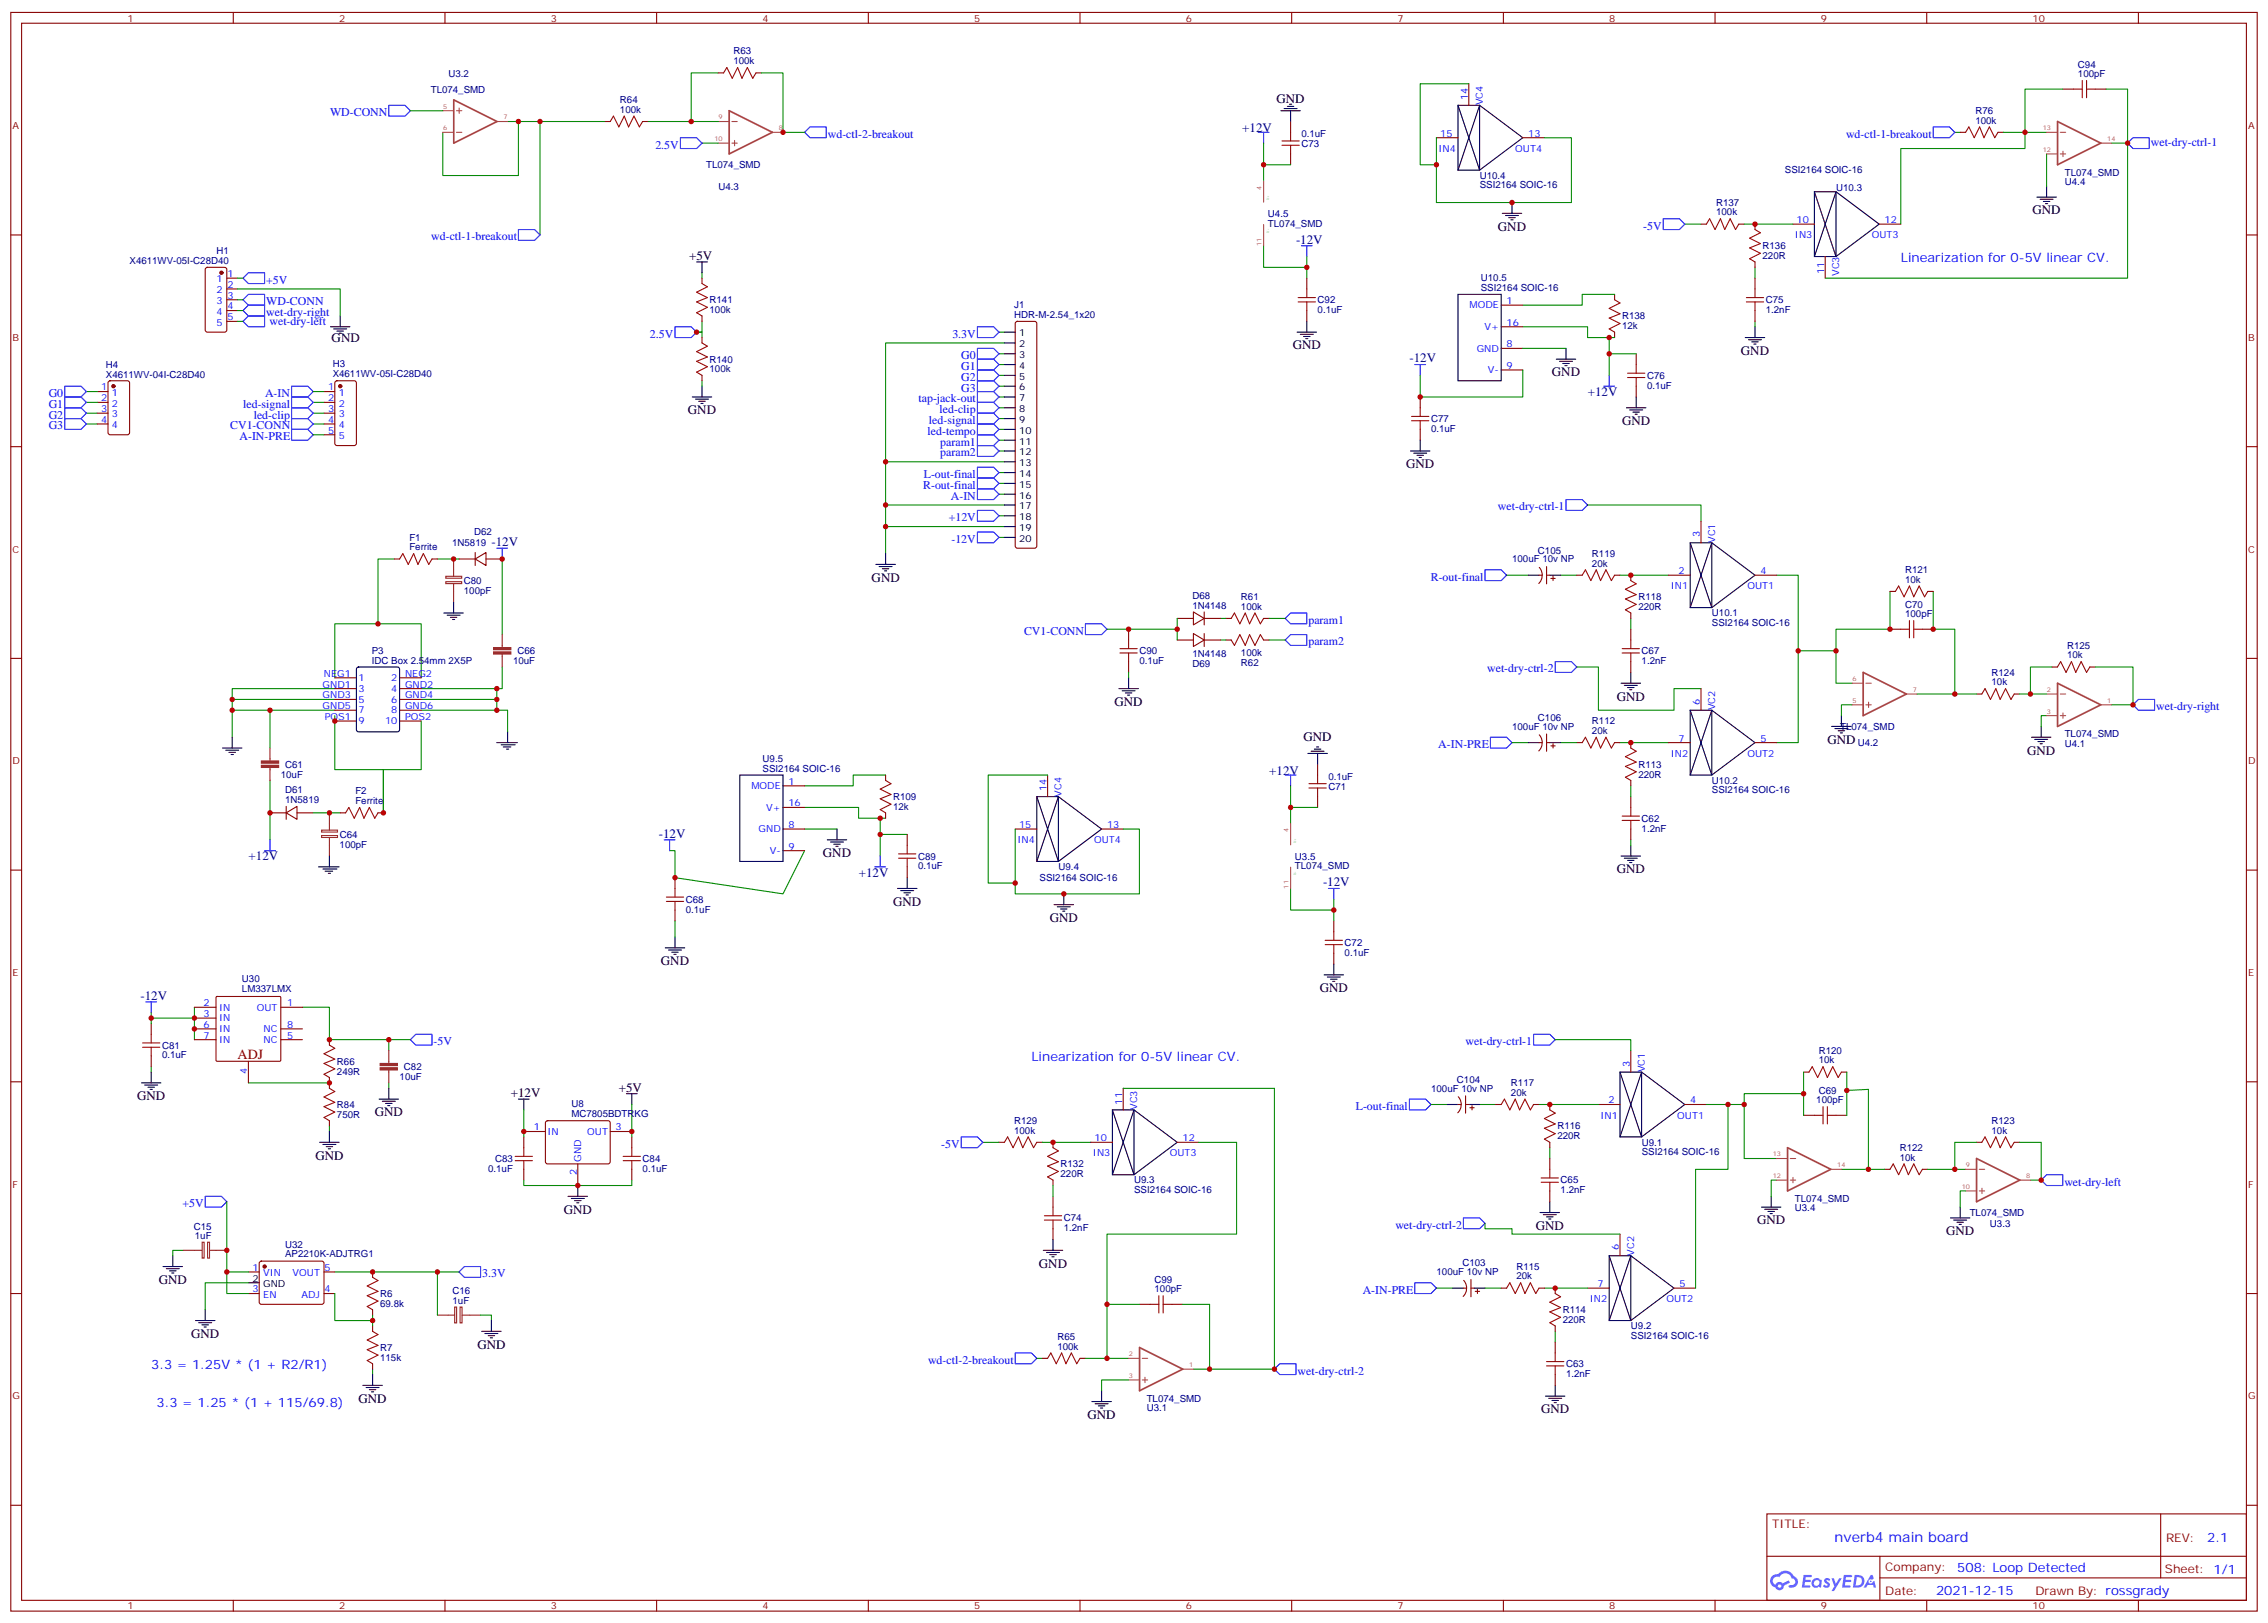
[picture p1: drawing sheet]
<svg xmlns="http://www.w3.org/2000/svg" width="741mm" height="530mm" viewBox="0 0 741 530" stroke-linecap="round" stroke-linejoin="round" font-family="sans-serif">
<defs><g id="words">
<text font-size="4.6" fill="#800" x="77.6" y="345.9">ADJ</text>
<text font-size="4.6" fill="#00f" x="599.2" y="503.4">nverb4 main board</text>
<g font-size="4.2">
<text x="417" y="33.7">GND</text>
<text x="663.9" y="70">GND</text>
<text x="489.3" y="75.3">GND</text>
<text x="225.1" y="84.8">+5V</text>
<text x="108.3" y="111.6">GND</text>
<text x="422.3" y="114.1">GND</text>
<text x="568.7" y="115.9">GND</text>
<text x="506.9" y="122.9">GND</text>
<text x="224.7" y="135.3">GND</text>
<text x="529.9" y="138.8">GND</text>
<text x="459.3" y="152.9">GND</text>
<text x="284.7" y="190">GND</text>
<text x="364.1" y="230.5">GND</text>
<text x="528.1" y="228.8">GND</text>
<text x="425.8" y="242.1">GND</text>
<text x="596.9" y="242.9">GND</text>
<text x="662.2" y="246.4">GND</text>
<text x="268.8" y="279.9">GND</text>
<text x="528.1" y="285.2">GND</text>
<text x="291.7" y="295.8">GND</text>
<text x="342.9" y="301.1">GND</text>
<text x="215.9" y="315.2">GND</text>
<text x="431.1" y="324">GND</text>
<text x="44.8" y="359.3">GND</text>
<text x="166.9" y="358.2">+12V</text>
<text x="202.1" y="356.5">+5V</text>
<text x="122.4" y="364.6">GND</text>
<text x="103" y="378.7">GND</text>
<text x="184.1" y="396.3">GND</text>
<text x="501.6" y="401.6">GND</text>
<text x="574" y="399.9">GND</text>
<text x="635.7" y="403.4">GND</text>
<text x="339.4" y="414">GND</text>
<text x="51.9" y="419.3">GND</text>
<text x="62.4" y="436.9">GND</text>
<text x="155.9" y="440.4">GND</text>
<text x="117.1" y="458.1">GND</text>
<text x="503.4" y="461.6">GND</text>
<text x="355.2" y="463.4">GND</text>
</g>
<g font-size="4.2" fill="#000080">
<text x="405.8" y="43.2">+12V</text>
<text x="423.3" y="79.6">-12V</text>
<text x="460.4" y="118.4">-12V</text>
<text x="518.7" y="129.3">+12V</text>
<text x="160.5" y="178.3">-12V</text>
<text x="414.6" y="253.1">+12V</text>
<text x="215.2" y="273.6">-12V</text>
<text x="81.2" y="281">+12V</text>
<text x="280.5" y="286.3">+12V</text>
<text x="432.2" y="289.5">-12V</text>
<text x="45.9" y="326.5">-12V</text>
</g>
<g font-size="4.2" fill="#00f">
<text x="620.9" y="85.5">Linearization for 0-5V linear CV.</text>
<text x="336.9" y="346.6">Linearization for 0-5V linear CV.</text>
<text x="49.4" y="447.1">3.3 = 1.25V * (1 + R2/R1)</text>
<text x="51.2" y="459.5">3.3 = 1.25 * (1 + 115/69.8)</text>
<text x="720.9" y="503.7">2.1</text>
<text x="639.3" y="513.2">508: Loop Detected</text>
<text x="632.4" y="521">2021-12-15</text>
</g>
<g font-size="3.9" fill="#00f">
<text x="107.8" y="37.9">WD-CONN</text>
<text x="270.4" y="45">wd-ctl-2-breakout</text>
<text x="603" y="45">wd-ctl-1-breakout</text>
<text x="702.6" y="47.8">wet-dry-ctrl-1</text>
<text x="214.1" y="48.5">2.5V</text>
<text x="536.7" y="75">-5V</text>
<text x="140.9" y="78.5">wd-ctl-1-breakout</text>
<text x="87" y="92.6">+5V</text>
<text x="87" y="99.7">WD-CONN</text>
<text x="87" y="103.2">wet-dry-right</text>
<text x="88" y="106.2">wet-dry-left</text>
<text x="212.3" y="110.2">2.5V</text>
<text x="311.1" y="110.2">3.3V</text>
<text x="314" y="117.3">G0</text>
<text x="314" y="120.8">G1</text>
<text x="314" y="124.4">G2</text>
<text x="15.9" y="129.6">G0</text>
<text x="86.6" y="129.6">A-IN</text>
<text x="300" y="131.4">tap-jack-out</text>
<text x="314" y="127.9">G3</text>
<text x="15.9" y="133.2">G1</text>
<text x="15.9" y="136.7">G2</text>
<text x="79.4" y="133.2">led-signal</text>
<text x="82.9" y="136.7">led-clip</text>
<text x="306.9" y="134.9">led-clip</text>
<text x="15.9" y="140.2">G3</text>
<text x="75.2" y="140.2">CV1-CONN</text>
<text x="78.2" y="143.8">A-IN-PRE</text>
<text x="303" y="142">led-tempo</text>
<text x="303.4" y="138.5">led-signal</text>
<text x="307.1" y="149">param2</text>
<text x="307.1" y="145.5">param1</text>
<text x="301.5" y="159.6">R-out-final</text>
<text x="301.7" y="156.1">L-out-final</text>
<text x="310.6" y="163.2">A-IN</text>
<text x="489.3" y="166.7">wet-dry-ctrl-1</text>
<text x="309.9" y="170.2">+12V</text>
<text x="310.8" y="177.3">-12V</text>
<text x="467.3" y="189.6">R-out-final</text>
<text x="427.4" y="203.7">param1</text>
<text x="334.5" y="207.3">CV1-CONN</text>
<text x="427.4" y="210.8">param2</text>
<text x="485.8" y="219.6">wet-dry-ctrl-2</text>
<text x="704.3" y="232">wet-dry-right</text>
<text x="469.8" y="244.3">A-IN-PRE</text>
<text x="141.6" y="341.3">-5V</text>
<text x="478.7" y="341.3">wet-dry-ctrl-1</text>
<text x="442.8" y="362.5">L-out-final</text>
<text x="307.4" y="374.8">-5V</text>
<text x="674.3" y="387.2">wet-dry-left</text>
<text x="59.6" y="394.2">+5V</text>
<text x="455.8" y="401.3">wet-dry-ctrl-2</text>
<text x="157.5" y="417.2">3.3V</text>
<text x="445.1" y="422.5">A-IN-PRE</text>
<text x="303.1" y="445.4">wd-ctl-2-breakout</text>
<text x="423.9" y="448.9">wet-dry-ctrl-2</text>
</g>
<g font-size="3.9" fill="#800">
<text x="578.9" y="499">TITLE:</text>
<text x="707.5" y="503.7">REV:</text>
<text x="615.8" y="513.2">Company:</text>
<text x="707.2" y="513.8">Sheet: 1/1</text>
<text x="615.8" y="520.9">Date:</text>
<text x="664.9" y="521">Drawn By: rossgrady</text>
</g>
<g font-size="3.2" fill="#800">
<text x="41.6" y="7.1">1</text>
<text x="110.8" y="7.1">2</text>
<text x="179.9" y="7.1">3</text>
<text x="249.1" y="7.1">4</text>
<text x="318.2" y="7.1">5</text>
<text x="387.3" y="7.1">6</text>
<text x="456.5" y="7.1">7</text>
<text x="525.6" y="7.1">8</text>
<text x="594.8" y="7.1">9</text>
<text x="663.9" y="7.1">10</text>
<text x="4.1" y="42.2">A</text>
<text x="734.3" y="42.2">A</text>
<text x="4.1" y="111.3">B</text>
<text x="734.3" y="111.3">B</text>
<text x="4.1" y="180.4">C</text>
<text x="734.3" y="180.4">C</text>
<text x="4.1" y="249.6">D</text>
<text x="734.3" y="249.6">D</text>
<text x="4.1" y="318.7">E</text>
<text x="734.3" y="318.7">E</text>
<text x="4.1" y="387.9">F</text>
<text x="734.3" y="387.9">F</text>
<text x="4.1" y="457">G</text>
<text x="734.3" y="457">G</text>
<text x="41.6" y="525.6">1</text>
<text x="110.8" y="525.6">2</text>
<text x="179.9" y="525.6">3</text>
<text x="249.1" y="525.6">4</text>
<text x="318.2" y="525.6">5</text>
<text x="387.3" y="525.6">6</text>
<text x="456.5" y="525.6">7</text>
<text x="525.6" y="525.6">8</text>
<text x="594.8" y="525.6">9</text>
<text x="663.9" y="525.6">10</text>
</g>
<g font-size="3.2" fill="#000080">
<text x="239.6" y="17.7">R63</text>
<text x="239.5" y="21">100k</text>
<text x="678.8" y="22">C94</text>
<text x="146.5" y="25.2">U3.2</text>
<text x="678.8" y="25.2">100pF</text>
<text x="140.7" y="30.5">TL074_SMD</text>
<text x="202.5" y="33.6">R64</text>
<text x="202.5" y="36.9">100k</text>
<text x="645.2" y="40.4">100k</text>
<text x="645.2" y="37.1">R76</text>
<text x="425.1" y="44.9">0.1uF</text>
<text x="425.1" y="48.1">C73</text>
<text x="230.7" y="54.9">TL074_SMD</text>
<text x="483.4" y="58.4">U10.4</text>
<text x="583" y="56.6">SSI2164 SOIC-16</text>
<text x="674.5" y="57.3">TL074_SMD</text>
<text x="234.7" y="61.9">U4.3</text>
<text x="483.4" y="61.6">SSI2164 SOIC-16</text>
<text x="599.8" y="62.3">U10.3</text>
<text x="674.5" y="60.5">U4.4</text>
<text x="414.2" y="70.9">U4.5</text>
<text x="560.6" y="70.4">100k</text>
<text x="560.6" y="67.1">R137</text>
<text x="414.2" y="74">TL074_SMD</text>
<text x="70.7" y="82.9">H1</text>
<text x="575.7" y="81.3">R136</text>
<text x="42.3" y="86.1">X4611WV-05I-C28D40</text>
<text x="575.7" y="84.6">220R</text>
<text x="483.7" y="95.1">SSI2164 SOIC-16</text>
<text x="483.7" y="91.9">U10.5</text>
<text x="231.8" y="99.1">R141</text>
<text x="331.3" y="100.7">J1</text>
<text x="430.4" y="99">C92</text>
<text x="576.8" y="99">C75</text>
<text x="231.8" y="102.2">100k</text>
<text x="331.3" y="103.9">HDR-M-2.54_1x20</text>
<text x="430.4" y="102.2">0.1uF</text>
<text x="529.9" y="107.5">12k</text>
<text x="529.9" y="104.3">R138</text>
<text x="576.8" y="102.2">1.2nF</text>
<text x="108.7" y="120">H3</text>
<text x="231.8" y="118.5">R140</text>
<text x="34.6" y="123.3">X4611WV-04I-C28D40</text>
<text x="34.6" y="120.2">H4</text>
<text x="108.7" y="123.2">X4611WV-05I-C28D40</text>
<text x="231.8" y="121.6">100k</text>
<text x="538" y="123.7">C76</text>
<text x="538" y="126.9">0.1uF</text>
<text x="467.4" y="137.8">C77</text>
<text x="467.4" y="141">0.1uF</text>
<text x="133.7" y="179.7">Ferrite</text>
<text x="133.7" y="176.5">F1</text>
<text x="147.7" y="178.4">1N5819</text>
<text x="154.9" y="174.8">D62</text>
<text x="493.9" y="183.7">100uF 10v NP</text>
<text x="502.4" y="180.8">C105</text>
<text x="520" y="185">20k</text>
<text x="520" y="181.8">R119</text>
<text x="151.5" y="190.7">C80</text>
<text x="622.3" y="190.3">10k</text>
<text x="622.3" y="187.1">R121</text>
<text x="151.5" y="193.9">100pF</text>
<text x="389.5" y="195.7">D68</text>
<text x="405.4" y="195.9">R61</text>
<text x="535.2" y="196">R118</text>
<text x="389.5" y="198.8">1N4148</text>
<text x="405.4" y="199.1">100k</text>
<text x="535.2" y="199.2">220R</text>
<text x="559.2" y="201.3">U10.1</text>
<text x="622.3" y="201.6">100pF</text>
<text x="622.3" y="198.4">C70</text>
<text x="559.2" y="204.4">SSI2164 SOIC-16</text>
<text x="121.5" y="213.6">P3</text>
<text x="169" y="213.6">C66</text>
<text x="372.2" y="213.7">C90</text>
<text x="389.5" y="214.7">1N4148</text>
<text x="405.4" y="214.3">100k</text>
<text x="536.2" y="213.6">C67</text>
<text x="675.2" y="215">10k</text>
<text x="675.2" y="211.8">R125</text>
<text x="121.5" y="216.8">IDC Box 2.54mm 2X5P</text>
<text x="167.6" y="216.9">10uF</text>
<text x="372.2" y="216.9">0.1uF</text>
<text x="389.5" y="217.8">D69</text>
<text x="405.4" y="217.6">R62</text>
<text x="536.2" y="216.9">1.2nF</text>
<text x="650.5" y="220.7">R124</text>
<text x="650.5" y="223.8">10k</text>
<text x="493.9" y="238.4">100uF 10v NP</text>
<text x="502.4" y="235.5">C106</text>
<text x="520" y="239.7">20k</text>
<text x="520" y="236.5">R112</text>
<text x="601.1" y="238.3">TL074_SMD</text>
<text x="606.8" y="243.6">U4.2</text>
<text x="674.4" y="240.8">TL074_SMD</text>
<text x="674.4" y="243.9">U4.1</text>
<text x="93.2" y="250.7">C61</text>
<text x="249.1" y="248.9">U9.5</text>
<text x="535.2" y="250.7">R113</text>
<text x="91.7" y="253.9">10uF</text>
<text x="249.1" y="252.1">SSI2164 SOIC-16</text>
<text x="433.9" y="254.8">0.1uF</text>
<text x="433.9" y="258">C71</text>
<text x="535.2" y="253.9">220R</text>
<text x="559.2" y="255.9">U10.2</text>
<text x="93.1" y="262.3">1N5819</text>
<text x="93.1" y="259.1">D61</text>
<text x="116.1" y="262.6">Ferrite</text>
<text x="116.1" y="259.4">F2</text>
<text x="291.8" y="261.2">R109</text>
<text x="559.2" y="259.1">SSI2164 SOIC-16</text>
<text x="291.7" y="264.5">12k</text>
<text x="536.2" y="268.3">C62</text>
<text x="111" y="273.6">C64</text>
<text x="536.2" y="271.6">1.2nF</text>
<text x="110.9" y="276.8">100pF</text>
<text x="299.9" y="280.7">C89</text>
<text x="423" y="280.8">U3.5</text>
<text x="299.9" y="283.9">0.1uF</text>
<text x="339.6" y="287.7">SSI2164 SOIC-16</text>
<text x="345.8" y="284.2">U9.4</text>
<text x="423" y="283.9">TL074_SMD</text>
<text x="224" y="298">0.1uF</text>
<text x="224" y="294.8">C68</text>
<text x="439.2" y="308.9">C72</text>
<text x="439.2" y="312.1">0.1uF</text>
<text x="79" y="320.7">U30</text>
<text x="79" y="324">LM337LMX</text>
<text x="52.9" y="345.7">0.1uF</text>
<text x="52.9" y="342.5">C81</text>
<text x="110.1" y="347.7">R66</text>
<text x="594.1" y="347.3">10k</text>
<text x="594.1" y="344.1">R120</text>
<text x="110.1" y="350.9">249R</text>
<text x="130.5" y="352.7">10uF</text>
<text x="132" y="349.5">C82</text>
<text x="475.9" y="353.6">C104</text>
<text x="467.5" y="356.6">100uF 10v NP</text>
<text x="493.5" y="357.9">20k</text>
<text x="493.6" y="354.6">R117</text>
<text x="594.1" y="357.2">C69</text>
<text x="110.1" y="365">750R</text>
<text x="110.1" y="361.8">R84</text>
<text x="186.6" y="364.8">MC7805BDTRKG</text>
<text x="186.6" y="361.7">U8</text>
<text x="593.3" y="360.1">100pF</text>
<text x="331.3" y="370.2">100k</text>
<text x="331.3" y="367">R129</text>
<text x="508.7" y="368.8">R116</text>
<text x="650.5" y="370.2">10k</text>
<text x="650.5" y="367.1">R123</text>
<text x="508.7" y="372.1">220R</text>
<text x="536.3" y="377.3">SSI2164 SOIC-16</text>
<text x="536.3" y="374.1">U9.1</text>
<text x="620.6" y="375.9">R122</text>
<text x="159.5" y="382.7">0.1uF</text>
<text x="161.7" y="379.5">C83</text>
<text x="209.9" y="382.7">0.1uF</text>
<text x="209.9" y="379.5">C84</text>
<text x="346.4" y="381.2">R132</text>
<text x="620.5" y="379.1">10k</text>
<text x="346.4" y="384.5">220R</text>
<text x="370.5" y="389.6">SSI2164 SOIC-16</text>
<text x="370.5" y="386.5">U9.3</text>
<text x="509.8" y="389.7">1.2nF</text>
<text x="509.8" y="386.5">C65</text>
<text x="586.3" y="392.5">TL074_SMD</text>
<text x="586.3" y="395.6">U3.4</text>
<text x="63.3" y="401.6">C15</text>
<text x="347.5" y="398.8">C74</text>
<text x="643.4" y="397.1">TL074_SMD</text>
<text x="650" y="400.7">U3.3</text>
<text x="63.7" y="404.6">1uF</text>
<text x="93.1" y="407.5">U32</text>
<text x="347.5" y="402.1">1.2nF</text>
<text x="93.1" y="410.6">AP2210K-ADJTRG1</text>
<text x="477.7" y="413.6">C103</text>
<text x="377.1" y="418.9">C99</text>
<text x="469.3" y="416.5">100uF 10v NP</text>
<text x="495.3" y="417.9">20k</text>
<text x="495.3" y="414.6">R115</text>
<text x="124.2" y="423.6">R6</text>
<text x="147.8" y="425.8">1uF</text>
<text x="147.8" y="422.7">C16</text>
<text x="377.1" y="422.1">100pF</text>
<text x="124.2" y="426.8">69.8k</text>
<text x="510.5" y="428.8">R114</text>
<text x="345.4" y="437.5">R65</text>
<text x="510.5" y="432.1">220R</text>
<text x="532.7" y="437.3">SSI2164 SOIC-16</text>
<text x="532.7" y="434.1">U9.2</text>
<text x="124.2" y="441.2">R7</text>
<text x="345.4" y="440.8">100k</text>
<text x="124.2" y="444.4">115k</text>
<text x="511.5" y="449.7">1.2nF</text>
<text x="511.5" y="446.5">C63</text>
<text x="374.6" y="457.7">TL074_SMD</text>
<text x="374.6" y="460.9">U3.1</text>
</g>
<g font-size="3.2" fill="#00f">
<text x="479.4" y="32.6" transform="rotate(-90 479.4 32.6)">14</text>
<text x="484.4" y="34.4" transform="rotate(-90 484.4 34.4)">VC4</text>
<text x="470.5" y="44.6">15</text>
<text x="499.2" y="44.6">13</text>
<text x="469.9" y="49.6">IN4</text>
<text x="495" y="49.6">OUT4</text>
<text x="586.3" y="77.8">IN3</text>
<text x="586.9" y="72.8">10</text>
<text x="611.4" y="77.8">OUT3</text>
<text x="615.6" y="72.8">12</text>
<text x="595.8" y="89.6" transform="rotate(-90 595.8 89.6)">11</text>
<text x="70.8" y="92.3">1</text>
<text x="70.8" y="95.8">2</text>
<text x="74.3" y="90.5">1</text>
<text x="74.3" y="94">2</text>
<text x="600.8" y="90.1" transform="rotate(-90 600.8 90.1)">VC3</text>
<text x="70.8" y="99.3">3</text>
<text x="74.3" y="97.5">3</text>
<text x="74.3" y="101.1">4</text>
<text x="480" y="100.7">MODE</text>
<text x="492.1" y="99.3">1</text>
<text x="70.8" y="102.8">4</text>
<text x="70.8" y="106.4">5</text>
<text x="74.3" y="104.6">5</text>
<text x="484.9" y="107.8">V+</text>
<text x="492.1" y="106.4">16</text>
<text x="492.1" y="113.4">8</text>
<text x="482.4" y="114.8">GND</text>
<text x="486" y="121.9">V-</text>
<text x="492.1" y="120.5">9</text>
<text x="33.1" y="127.5">1</text>
<text x="33.1" y="131.1">2</text>
<text x="36.6" y="129.3">1</text>
<text x="107.2" y="127.5">1</text>
<text x="107.2" y="131.1">2</text>
<text x="110.7" y="129.3">1</text>
<text x="33.1" y="134.6">3</text>
<text x="36.6" y="132.8">2</text>
<text x="36.6" y="136.3">3</text>
<text x="107.2" y="134.6">3</text>
<text x="110.7" y="132.8">2</text>
<text x="110.7" y="136.3">3</text>
<text x="33.1" y="138.1">4</text>
<text x="36.6" y="139.9">4</text>
<text x="107.2" y="138.1">4</text>
<text x="107.2" y="141.6">5</text>
<text x="110.7" y="139.9">4</text>
<text x="110.7" y="143.4">5</text>
<text x="555.3" y="175.5" transform="rotate(-90 555.3 175.5)">3</text>
<text x="560.2" y="177.3" transform="rotate(-90 560.2 177.3)">VC1</text>
<text x="548.3" y="187.5">2</text>
<text x="575" y="187.5">4</text>
<text x="545.7" y="192.4">IN1</text>
<text x="570.8" y="192.4">OUT1</text>
<text x="105.8" y="221">NEG1</text>
<text x="132.3" y="221">NEG2</text>
<text x="105.4" y="224.5">GND1</text>
<text x="117.1" y="222.4">1</text>
<text x="117.1" y="226">3</text>
<text x="127.8" y="222.4">2</text>
<text x="127.8" y="226">4</text>
<text x="132.3" y="224.5">GND2</text>
<text x="105.4" y="228.1">GND3</text>
<text x="105.4" y="231.6">GND5</text>
<text x="117.1" y="229.5">5</text>
<text x="117.1" y="233">7</text>
<text x="127.8" y="229.5">6</text>
<text x="127.8" y="233">8</text>
<text x="132.3" y="228.1">GND4</text>
<text x="132.3" y="231.6">GND6</text>
<text x="555.3" y="230.2" transform="rotate(-90 555.3 230.2)">6</text>
<text x="560.2" y="232" transform="rotate(-90 560.2 232)">VC2</text>
<text x="106.1" y="235.1">POS1</text>
<text x="117.1" y="236.5">9</text>
<text x="125.8" y="236.5">10</text>
<text x="132.3" y="235.1">POS2</text>
<text x="548.3" y="242.2">7</text>
<text x="575" y="242.2">5</text>
<text x="545.7" y="247.1">IN2</text>
<text x="570.8" y="247.1">OUT2</text>
<text x="245.4" y="257.7">MODE</text>
<text x="257.5" y="256.3">1</text>
<text x="257.5" y="263.3">16</text>
<text x="341.8" y="258.4" transform="rotate(-90 341.8 258.4)">14</text>
<text x="346.8" y="260.2" transform="rotate(-90 346.8 260.2)">VC4</text>
<text x="250.3" y="264.8">V+</text>
<text x="247.8" y="271.8">GND</text>
<text x="257.5" y="270.4">8</text>
<text x="332.3" y="275.3">IN4</text>
<text x="332.9" y="270.4">15</text>
<text x="357.4" y="275.3">OUT4</text>
<text x="361.6" y="270.4">13</text>
<text x="251.4" y="278.9">V-</text>
<text x="257.5" y="277.5">9</text>
<text x="66.4" y="328.6">2</text>
<text x="93.8" y="328.6">1</text>
<text x="66.4" y="332.1">3</text>
<text x="66.4" y="335.7">6</text>
<text x="71.6" y="330">IN</text>
<text x="71.6" y="333.6">IN</text>
<text x="83.9" y="330">OUT</text>
<text x="93.8" y="335.7">8</text>
<text x="66.4" y="339.2">7</text>
<text x="71.6" y="337.1">IN</text>
<text x="71.6" y="340.6">IN</text>
<text x="86.1" y="340.6">NC</text>
<text x="86.1" y="337.1">NC</text>
<text x="93.8" y="339.2">5</text>
<text x="80.8" y="350.7" transform="rotate(-90 80.8 350.7)">4</text>
<text x="532.3" y="348.4" transform="rotate(-90 532.3 348.4)">3</text>
<text x="537.3" y="350.2" transform="rotate(-90 537.3 350.2)">VC1</text>
<text x="366.5" y="360.7" transform="rotate(-90 366.5 360.7)">11</text>
<text x="371.5" y="362.5" transform="rotate(-90 371.5 362.5)">VC3</text>
<text x="522.8" y="365.3">IN1</text>
<text x="525.4" y="360.4">2</text>
<text x="547.9" y="365.3">OUT1</text>
<text x="552.1" y="360.4">4</text>
<text x="174.4" y="369.2">1</text>
<text x="178.9" y="370.6">IN</text>
<text x="191.8" y="370.6">OUT</text>
<text x="201.1" y="369.2">3</text>
<text x="357" y="377.6">IN3</text>
<text x="357.6" y="372.7">10</text>
<text x="382.1" y="377.6">OUT3</text>
<text x="386.3" y="372.7">12</text>
<text x="188.4" y="383.9" transform="rotate(-90 188.4 383.9)">2</text>
<text x="189.8" y="379.4" transform="rotate(-90 189.8 379.4)">GND</text>
<text x="528.8" y="408.3" transform="rotate(-90 528.8 408.3)">6</text>
<text x="533.8" y="410.2" transform="rotate(-90 533.8 410.2)">VC2</text>
<text x="82.5" y="415">1</text>
<text x="86" y="416.8">VIN</text>
<text x="95.6" y="416.8">VOUT</text>
<text x="106" y="415">5</text>
<text x="82.5" y="422.1">3</text>
<text x="86" y="423.9">EN</text>
<text x="98.5" y="423.9">ADJ</text>
<text x="106" y="422.1">4</text>
<text x="519.3" y="425.3">IN2</text>
<text x="521.9" y="420.3">7</text>
<text x="544.4" y="425.3">OUT2</text>
<text x="548.6" y="420.3">5</text>
</g>
<g font-size="3.2">
<text x="332.9" y="109.9">1</text>
<text x="332.9" y="113.4">2</text>
<text x="332.9" y="116.9">3</text>
<text x="332.9" y="120.5">4</text>
<text x="332.9" y="124">5</text>
<text x="332.9" y="127.5">6</text>
<text x="332.9" y="131.1">7</text>
<text x="332.9" y="134.6">8</text>
<text x="332.9" y="138.1">9</text>
<text x="332.9" y="141.6">10</text>
<text x="332.9" y="145.2">11</text>
<text x="332.9" y="148.7">12</text>
<text x="332.9" y="152.2">13</text>
<text x="332.9" y="155.8">14</text>
<text x="332.9" y="159.3">15</text>
<text x="332.9" y="162.8">16</text>
<text x="332.9" y="166.3">17</text>
<text x="332.9" y="169.9">18</text>
<text x="332.9" y="173.4">19</text>
<text x="332.9" y="176.9">20</text>
<text x="82.5" y="418.6">2</text>
<text x="86" y="420.3">GND</text>
</g>
<g font-size="2.1" fill="#a54b4b">
<text x="144.7" y="35.5">5</text>
<text x="164.5" y="39">7</text>
<text x="234.7" y="39">9</text>
<text x="144.7" y="42.5">6</text>
<text x="233.4" y="46">10</text>
<text x="254.4" y="42.5">8</text>
<text x="667.3" y="42.5">13</text>
<text x="688.3" y="46">14</text>
<text x="667.3" y="49.6">12</text>
<text x="412.1" y="62" transform="rotate(-90 412.1 62)">4</text>
<text x="412.1" y="80.3" transform="rotate(-90 412.1 80.3)">11</text>
<text x="605.1" y="222.4">6</text>
<text x="624.8" y="226">7</text>
<text x="668.6" y="226">2</text>
<text x="605.1" y="229.5">5</text>
<text x="668.6" y="233">3</text>
<text x="688.3" y="229.5">1</text>
<text x="420.9" y="271.9" transform="rotate(-90 420.9 271.9)">4</text>
<text x="420.9" y="290.2" transform="rotate(-90 420.9 290.2)">11</text>
<text x="579.1" y="377.7">13</text>
<text x="600.2" y="381.2">14</text>
<text x="642.2" y="381.2">9</text>
<text x="579.1" y="384.7">12</text>
<text x="640.8" y="388.2">10</text>
<text x="661.9" y="384.7">8</text>
<text x="368.8" y="442.9">2</text>
<text x="368.8" y="450">3</text>
<text x="388.5" y="446.5">1</text>
</g>
<g font-size="1.1" fill="#4ba54b">
<text x="414.5" y="65.4" transform="rotate(-90 414.5 65.4)">V+</text>
<text x="414.5" y="76" transform="rotate(-90 414.5 76)">V-</text>
<text x="423.3" y="275.3" transform="rotate(-90 423.3 275.3)">V+</text>
<text x="423.3" y="285.9" transform="rotate(-90 423.3 285.9)">V-</text>
</g>
</g></defs>
<g fill="none" stroke="#870000" stroke-width=".35">
<path d="M3.5 4.1h733.8v522.1h-733.8zM7.1 7.6h726.7v515h-726.7zM76.2 4.1v3.5M145.3 4.1v3.5M214.5 4.1v3.5M283.6 4.1v3.5M352.8 4.1v3.5M421.9 4.1v3.5M491.1 4.1v3.5M560.2 4.1v3.5M629.4 4.1v3.5M698.5 4.1v3.5"/>
<path d="M3.5 76.7h3.6M733.8 76.7h3.5M3.5 145.9h3.6M733.8 145.9h3.5M3.5 215h3.6M733.8 215h3.5M3.5 284.2h3.6M733.8 284.2h3.5M3.5 353.3h3.6M733.8 353.3h3.5M3.5 422.5h3.6M733.8 422.5h3.5"/>
<path d="M3.5 491.6h3.6M577.1 494.4h156.7v28.2h-156.7zM705.8 494.4v20.9M733.8 491.6h3.5M577.2 508.3h156.4M614.1 515.3h119.5M614.1 508.3v14.1M76.2 522.6v3.6M145.3 522.6v3.6M214.5 522.6v3.6M283.6 522.6v3.6M352.8 522.6v3.6"/>
<path d="M421.9 522.6v3.6M491.1 522.6v3.6M560.2 522.6v3.6M629.4 522.6v3.6M698.5 522.6v3.6"/>
</g>
<g fill="#5487ff">
<path d="M596.1 515.6a1.22 1.22 0 0 1 1.7 .3l-.3 .5a.47 .47 0 0 0-.4-.4 .47 .47 0 0 0-.5 .2l.2 .3a1.14 1.14 0 0 1 .7 1.7 1.14 1.14 0 0 1-1.9 0l-.2-.2 .5-.5 .7 .4a.29 .29 0 0 0 .4-.3 .29 .29 0 0 0-.3-.3 1.04 1.04 0 0 1-.6-1.7z"/>
<path d="M589.1 514.3l2.7 .2-.1 .5-1.8 .1-.2 .8h1.6l.3 .4-.4 .4h-1.6l-.1 1.1h1.7l.2 .3-.2 .3-2.7 .1z"/>
<path d="M602.3 514.3l2.7 .2-.2 .5-1.8 .1-.1 .8h1.5l.3 .4-.4 .4h-1.5l-.2 1.1h1.7l.2 .3-.2 .3-2.6 .1z"/>
<path d="M611 514.4h.7l.4 1.2-.6 .3a.69 .69 0 0 0-1.1 .3 .69 .69 0 0 0 .5 1 .69 .69 0 0 0 .9-.7l.4-.2 .6 2.2h-.8l-.2-.9h-1.7l-.5 .9h-.9z"/>
<path d="M598.3 515.4h.7l.7 1.8 1.1-1.8h.8l-2.5 4.2h-.9l1-1.5z"/>
<path d="M605.8 514.4l-.6 4.1h1.4a2.11 2.11 0 0 0 2.4-2.1 2.11 2.11 0 0 0-2.5-2zM606.5 515.1a1.43 1.43 0 0 1 1.7 1.6 1.43 1.43 0 0 1-2 1.1z"/>
<path d="M592.1 516a1.54 1.54 0 0 0 0 2.1 1.54 1.54 0 0 0 2.1 .2l.6 .2 .3-2.3-.6-.3a1.49 1.49 0 0 0-2.4 .1zM592.4 517a.95 .95 0 0 1 1.9 0 .95 .95 0 0 1-1.9 0z"/>
<path d="M578.9 514.7a2.18 2.18 0 0 0 1 3.7 1.44 1.44 0 0 0 1.7 1 1.44 1.44 0 0 0 1.1-1.5l2-1-.4-.8-1.9 1a1.47 1.47 0 0 0-2.5 .4 1.39 1.39 0 0 1-.6-1.9 1.39 1.39 0 0 1 2-.5 2.12 2.12 0 0 1 2.1-1.3 2.12 2.12 0 0 1 1.9 1.7 1.14 1.14 0 0 1 1.1 1.4 1.14 1.14 0 0 1-1.6 .8 .43 .43 0 0 0-.6 .3 .43 .43 0 0 0 .4 .5 1.98 1.98 0 0 0 2.6-1.2 1.98 1.98 0 0 0-1.3-2.5 3.1 3.1 0 0 0-5.2-.7l-.9 .1zM580.7 518a.55 .55 0 0 1 1.1 0 .55 .55 0 0 1-1.1 0z"/>
<circle cx="611.1" cy="516.5" r=".26"/>
</g>
<g fill="none" stroke="#00f" stroke-width=".35">
<path d="M127 34.4h5.3l1.8 1.8-1.8 1.7h-5.3zM222.2 45h5.3l1.8 1.7-1.8 1.8h-5.3zM262.8 43.2l1.8-1.7h5.3v3.5h-5.3zM411 43.2h3.5M412.7 43.2v3.5M631.5 41.5h5.3l1.7 1.7-1.7 1.8h-5.3zM695 46.7l1.7-1.7h5.3v3.5h-5.3zM169.3 75h5.3l1.8 1.7-1.8 1.8h-5.3zM543.3 71.4h5.3l1.7 1.8-1.7 1.8h-5.3zM79.4 90.8l1.7-1.7h5.3v3.5h-5.3zM81.1 96.1h5.3v3.6h-5.3l-1.7-1.8zM81.1 99.7h5.3v3.5h-5.3l-1.7-1.8z"/>
<path d="M425.1 80.3h3.5M426.9 80.3v3.5M81.1 103.2h5.3v3.5h-5.3l-1.7-1.7zM220.5 106.7h5.3l1.7 1.8-1.7 1.7h-5.3zM319.3 106.7h5.3l1.7 1.8-1.7 1.7h-5.3zM319.3 117.3h5.3l1.7 1.8-1.7 1.7h-5.3zM319.3 113.8h5.3l1.7 1.7-1.7 1.8h-5.3zM462.1 119.1h3.6M463.9 119.1v3.5M21.2 136.7h5.3l1.7 1.8-1.7 1.7h-5.3zM21.2 126.1h5.3l1.7 1.8-1.7 1.7h-5.3zM21.2 129.6h5.3l1.7 1.8-1.7 1.8h-5.3z"/>
<path d="M21.2 133.2h5.3l1.7 1.7-1.7 1.8h-5.3zM95.2 136.7h5.3l1.8 1.8-1.8 1.7h-5.3zM95.2 133.2h5.3l1.8 1.7-1.8 1.8h-5.3zM95.2 129.6h5.3l1.8 1.8-1.8 1.8h-5.3zM95.2 126.1h5.3l1.8 1.8-1.8 1.7h-5.3zM319.3 124.4h5.3l1.7 1.7-1.7 1.8h-5.3zM319.3 120.8h5.3l1.7 1.8-1.7 1.8h-5.3zM319.3 127.9h5.3l1.7 1.7-1.7 1.8h-5.3zM319.3 131.4h5.3l1.7 1.8-1.7 1.7h-5.3zM319.3 138.5h5.3l1.7 1.7-1.7 1.8h-5.3zM319.3 134.9h5.3l1.7 1.8-1.7 1.8h-5.3zM523.9 126.1h3.5"/>
<path d="M525.6 122.6v3.5M95.2 140.2h5.3l1.8 1.8-1.8 1.8h-5.3zM319.3 159.6h5.3l1.7 1.8-1.7 1.8h-5.3zM319.3 152.6h5.3l1.7 1.7-1.7 1.8h-5.3zM319.3 156.1h5.3l1.7 1.8-1.7 1.7h-5.3zM319.3 145.5h5.3l1.7 1.8-1.7 1.7h-5.3zM319.3 142h5.3l1.7 1.8-1.7 1.7h-5.3zM162.3 179h3.5M164 179v3.6M319.3 166.7h5.3l1.7 1.8-1.7 1.7h-5.3zM319.3 173.7h5.3l1.7 1.8-1.7 1.8h-5.3zM511.5 163.2h5.3l1.8 1.7-1.8 1.8h-5.3z"/>
<path d="M485.1 186.1h5.3l1.7 1.8-1.7 1.7h-5.3zM354.5 203.7h5.3l1.8 1.8-1.8 1.8h-5.3zM421.6 200.2h5.3v3.5h-5.3l-1.8-1.7zM421.6 207.3h5.3v3.5h-5.3l-1.8-1.8zM508 216.1h5.3l1.8 1.7-1.8 1.8h-5.3zM698.5 228.4h5.3v3.6h-5.3l-1.8-1.8zM419.8 253.1h3.5M421.6 253.1v3.5M486.8 240.8h5.3l1.8 1.7-1.8 1.8h-5.3zM86.4 277.8h3.6M88.2 274.3v3.5M217 274.3h3.5"/>
<path d="M218.7 274.3v3.5M287.5 279.6v3.5M285.8 283.1h3.5M433.9 290.2h3.5M435.7 290.2v3.5M47.6 327.2h3.6M49.4 327.2v3.5M135.8 337.8h5.3v3.5h-5.3l-1.7-1.8zM500.9 337.8h5.3l1.8 1.7-1.8 1.8h-5.3zM460.4 359h5.3l1.7 1.7-1.7 1.8h-5.3zM314 371.3h5.3l1.7 1.8-1.7 1.7h-5.3zM67 390.7h5.3l1.8 1.8-1.8 1.7h-5.3z"/>
<path d="M478 397.8h5.3l1.8 1.7-1.8 1.8h-5.3zM668.5 383.6h5.3v3.6h-5.3l-1.8-1.8zM151.7 413.6h5.3v3.6h-5.3l-1.8-1.8zM462.1 418.9h5.3l1.8 1.8-1.8 1.8h-5.3zM331.6 441.9h5.3l1.8 1.7-1.8 1.8h-5.3zM418 445.4h5.3v3.5h-5.3l-1.7-1.8z"/>
</g>
<g fill="none" stroke="#008700" stroke-width=".35">
<path d="M134.1 36.2h10.5M165.8 39.7h3.5v17.6h-24.7v-14.1M169.3 39.7h28.3M176.4 39.7v37M211.7 39.7h22.9M234.6 23.8h-8.8v15.9M248.7 23.8h7.1v19.4h7M479.8 27.3h-15.9v26.5h5.3M673.8 29.1h-12.3v19.4h-40.6v24.7M687.9 29.1h7.1v17.6h-5.3M229.3 46.7h5.3M412.7 46.7v12.4"/>
<path d="M412.7 53.8h8.9M469.2 45v21.1h44.1v-21.1h-8.8M638.5 43.2h1.8M654.4 43.2h14.1M668.5 50.3v10.6M695 46.7v44.1h-98.8M550.3 73.2h5.3M569.7 73.2h15.9M77.6 94.4h33.5v8.8M77.6 90.8h1.8M77.6 97.9h1.8M229.3 89.1v1.7"/>
<path d="M412.7 80.3v7h14.2M426.9 83.8v7M527.4 96.1h-10.6v3.6h-19.4M573.3 87.3v3.5M77.6 101.4h1.8M77.6 105h1.8M229.3 105v3.5h-1.8h1.8v1.7M326.3 115.5h1.8M326.3 119.1h1.8M326.3 108.5h1.8M328.1 112h-38.8v68.8M497.4 106.7h21.2v3.5h8.8"/>
<path d="M497.4 113.8h14.1M525.6 110.2v12.4M525.6 115.5h8.9M573.3 105v1.7M28.2 134.9h3.5M28.2 131.4h3.5M28.2 138.5h3.5M28.2 127.9h3.5M102.3 134.9h3.5M102.3 131.4h3.5M102.3 138.5h3.5M102.3 127.9h3.5"/>
<path d="M229.3 124.4v1.7M326.3 136.7h1.8M326.3 133.2h1.8M326.3 122.6h1.8M326.3 126.1h1.8M326.3 129.6h1.8M497.4 120.8v8.8h-33.5v-7M102.3 142h3.5M289.3 150.8h38.8M326.3 140.2h1.8M326.3 154.3h1.8M326.3 157.9h1.8"/>
<path d="M326.3 143.8h1.8M326.3 147.3h1.8M289.3 172h38.8M289.3 164.9h38.8M326.3 161.4h1.8M326.3 168.5h1.8M326.3 175.5h1.8M518.6 164.9h37v5.3M128.8 182.6h-5.3v21.1M142.9 182.6h7M164 182.6v24.7M492.1 187.9h7.1"/>
<path d="M509.8 187.9h5.3M529.2 187.9h15.8M580.3 187.9h7.1v54.6h-7.1M617.4 193.1v12.4h-17.7v17.6h5.3M631.5 193.1v12.4h7v21.2h-12.3M164 217.8v7.1h-26.4M361.6 205.5h22.9M368.7 219.6v1.8M384.5 202v7M398.6 202h1.8M398.6 209h1.8M414.5 202h5.3"/>
<path d="M414.5 209h5.3M515.1 217.8h7v14.2h24.7v-7.1h8.8M532.7 202v3.5M587.4 212.5h12.3M670.3 217.8h-7.1v8.9M684.4 217.8h12.3v12.4h-7M75.8 232h33.6M75.8 228.4h33.6M88.2 232v12.3M109.4 224.9h-33.6v15.9M109.4 233.7v17.7h15.8v14.1v-14.1h12.4v-15.9M109.4 221.4v-17.7h28.2v17.7"/>
<path d="M137.6 228.4h24.7v3.6M137.6 232h28.2v7M162.3 224.9v3.5M605 230.2h-3.5v3.5M638.5 226.7h7.1M659.7 226.7h8.8M668.5 233.7h-1.8v3.5M88.2 254.9v19.4M289.3 253.1h-10.6v3.5h-15.9M342.2 253.1h-19.4v35.3h8.8M421.6 256.6v12.4M493.9 242.5h5.3"/>
<path d="M509.8 242.5h5.3M529.2 242.5h15.8M532.7 256.6v3.6M102.3 265.5h8.8M218.7 277.8h1.8v8.8l35.3 5.3 7-14.1M262.8 263.7h17.7v3.5h8.8M262.8 270.8h10.6M287.5 272.5h8.8M287.5 267.2v12.4M331.6 270.8v21.1h40.6v-21.1h-5.3M421.6 263.7h8.8M532.7 274.3v1.7"/>
<path d="M421.6 290.2v7h14.1M435.7 293.7v7M220.5 300.7v5.3M49.4 332.5h14.1M49.4 330.7v3.6M63.5 329v10.5M98.8 329h8.8v10.5h26.5M127 339.5v3.6M508 339.5h24.7v3.6M49.4 348.4v1.7M81.1 353.7h26.5M127 353.7v1.7"/>
<path d="M366.9 355.4h49.4v91.7h-21.2M589.1 357.2h-19.4v21.2h10.6M589.1 350.1v14.1M603.2 356.1l7.1-.3v26.1h-8.8M603.2 350.1v14.1M107.6 367.8v1.7M171.1 362.5v8.8M206.4 360.7v10.6M321 373.1h5.3M340.4 373.1h15.9M391.6 373.1h12.3v29.9h-42.3v23M467.4 360.7h5.3"/>
<path d="M483.3 360.7h5.3M502.7 360.7h19.4M506.2 374.8v3.6M557.4 360.7h7M569.7 360.7h-5.3v21.2h-10.5v38.8M645.6 373.1h-7.1v8.8h3.6M659.7 373.1h7v12.3h-3.5M74.1 392.5v22.9h7M171.1 385.4v1.8h35.3v-1.8M344 387.2v3.5M485.1 399.5v1.8h8.8v1.7h35.3M580.3 385.4h-1.7v5.3"/>
<path d="M610.3 381.9h5.3M629.7 381.9h8.8M642.1 388.9h-1.8v5.3M60 408.3h-3.6v1.8M74.1 415.4v7.1h7M81.1 418.9h-14.1v8.8M109.4 415.4h40.5M142.9 415.4v14.1M109.4 422.5v8.8h12.3v1.7M121.7 429.5v1.8M157 429.5h3.5v1.8M372.2 426h-10.6v17.6"/>
<path d="M386.3 426h8.8v21.1h-5.3M469.2 420.7h5.3M485.1 420.7h5.3M504.5 420.7h14.1M508 434.8v3.5M121.7 447.1v1.8M338.7 443.6h1.7M354.5 443.6h14.2M368.7 450.7h-8.9v3.5"/>
</g>
<g fill="none" stroke="#870000" stroke-width=".35">
<path d="M197.6 39.7h1.7M209.9 39.7h1.8M234.6 23.8h1.8M246.9 23.8h1.8M421.6 39.7v3.5M479.8 27.3v7.1M673.8 29.1h3.5M684.4 29.1h3.5M421.6 50.3v3.5M469.2 45h7M497.4 45h7.1M640.3 43.2h1.8"/>
<path d="M652.6 43.2h1.8M555.6 73.2h1.8M568 73.2h1.7M573.3 73.2v1.8M585.6 73.2h7.1M613.8 73.2h7.1M67.3 87.5l.4-.2h5.7l.6 .4 .1 20.1-.5 .6-5.9 .1-.6-.5-.1-20zM74.1 90.8h3.5M74.1 94.4h3.5M74.1 97.9h3.5M229.3 90.8v1.8M426.9 90.8v3.6"/>
<path d="M490.4 99.7h7M527.4 96.1v1.8M573.3 85.5v1.8M573.3 90.8v3.6M596.2 83.8v7M74.1 101.4h3.5M74.1 105h3.5M229.3 103.2v1.8M229.3 110.2v1.8M331.8 105.2l.5-.2h5.7l.5 .2 .2 .5v72.6l-.3 .5-.4 .2h-5.7l-.5-.2-.2-.5v-72.6zM426.9 101.4v3.6M490.4 106.7h7"/>
<path d="M490.4 113.8h7M527.4 108.5v1.7M534.5 115.5v3.6M573.3 101.4v3.6M31.7 127.9h3.6M31.7 131.4h3.6M31.7 134.9h3.6M31.7 138.5h3.6M35.5 124.6l.5-.2h5.6l.7 .4v16.5l-.4 .6-5.9 .1-.7-.5v-16.4zM105.8 127.9h3.6M105.8 131.4h3.6M105.8 134.9h3.6"/>
<path d="M105.8 138.5h3.6M109.6 124.6l.5-.2h5.6l.7 .4v20l-.4 .7h-5.9l-.7-.4v-20zM229.3 122.6v1.8M463.9 129.6v3.6M490.4 120.8h7M534.5 126.1v3.5M105.8 142h3.6M463.9 140.2v3.6M555.6 170.2v7.1M128.8 182.6h1.7M141.1 182.6h1.8M149.9 182.6h5.3"/>
<path d="M155.2 182.6l3.5-2.2v4.3zM155.2 180.4v4.3M158.7 182.6h5.3M389.8 199.8l3.5 2.2-3.5 2.1zM393.3 199.8v4.3M502.7 187.9h1.1M502.8 185.3a3.8 3.8 0 0 1-.2 5.3M505.2 187.9h1M505.2 185v5.7M506.6 188.9h1.4M507.3 188.2v1.4M515.1 187.9h1.7"/>
<path d="M527.4 187.9h1.8M532.7 187.9v1.7M545 187.9h7.1M573.3 187.9h7M617.4 193.1h1.7M629.7 193.1h1.8M368.7 205.5v3.5M368.7 216.1v3.5M384.5 202h5.3M384.5 209h5.3M389.8 206.9l3.5 2.1-3.5 2.1zM393.3 202h5.3"/>
<path d="M393.3 209h5.3M393.3 206.9v4.2M400.4 202h1.8M400.4 209h1.8M412.7 202h1.8M412.7 209h1.8M532.7 200.2v1.8M532.7 205.5v3.5M532.7 216.1v3.5M617.4 205.5h3.5M627.9 205.5h3.6M670.3 217.8h1.7"/>
<path d="M682.6 217.8h1.8M109.4 221.4h7M109.4 224.9h7M109.4 228.4h7M109.4 232h7M109.4 235.5h7M130.5 221.4h7.1M130.5 224.9h7.1M130.5 228.4h7.1M130.5 232h7.1M130.5 235.5h7.1M502.8 240a3.8 3.8 0 0 1-.2 5.2"/>
<path d="M505.2 239.7v5.7M555.6 224.9v7.1M645.6 226.7h1.7M657.9 226.7h1.8M255.8 256.6h7M289.3 253.1v1.8M342.2 253.1v7.1M430.4 249.6v3.5M502.7 242.5h1.1M505.2 242.5h1M506.6 243.6h1.4M507.3 242.9v1.4"/>
<path d="M515.1 242.5h1.7M527.4 242.5h1.8M532.7 242.5v1.8M532.7 254.9v1.7M545 242.5h7.1M573.3 242.5h7M88.2 265.5h5.3M93.5 265.5l3.5-2.2v4.3zM93.5 263.3v4.3M97 265.5h5.3M111.1 265.5h1.8M123.5 265.5h1.7"/>
<path d="M255.8 263.7h7M255.8 270.8h7M255.8 277.8h7M289.3 265.5v1.7M296.3 272.5v3.5M331.6 270.8h7.1M359.8 270.8h7.1M430.4 260.2v3.5M532.7 260.2v3.5M532.7 270.8v3.5M220.5 286.6v3.6M220.5 297.2v3.5"/>
<path d="M296.3 283.1v3.5M435.7 300.7v3.6M435.7 311.3v3.6M49.4 334.3v3.5M63.5 339.5h7.1M63.5 336h7.1M63.5 329h7.1M63.5 332.5h7.1M70.6 325.6l.3-.2 20.6 .1 .2 .3v20.6l-.3 .2-20.7-.1-.1-.2zM91.7 339.5h7.1M91.7 336h7.1M91.7 329h7.1"/>
<path d="M107.6 339.5v1.8M49.4 344.8v3.6M81.1 346.6v7.1M107.6 351.9v3.5M366.9 355.4v7.1M476.3 358.2a3.8 3.8 0 0 1-.1 5.2M478.7 357.9v5.6M532.7 343.1v7M589.1 350.1h1.8M601.5 350.1h1.7M107.6 366v1.8M171.1 369.5h7.1"/>
<path d="M171.1 371.3v3.5M178.4 366.2l.5-.2 20 .1 .4 .6v13l-.7 .4h-20l-.4-.7v-12.7zM199.3 369.5h7.1M206.4 371.3v3.5M326.3 373.1h1.8M338.7 373.1h1.7M344 373.1v1.7M356.3 373.1h7.1M384.5 373.1h7.1M476.2 360.7h1.1M478.7 360.7h1.1M480.1 361.8h1.4"/>
<path d="M480.8 361.1v1.4M488.6 360.7h1.8M500.9 360.7h1.8M506.2 360.7v1.8M506.2 373.1v1.7M506.2 378.4v3.5M522.1 360.7h7.1M550.3 360.7h7.1M589.1 364.2h3.6M599.7 364.2h3.5M645.6 373.1h1.7M657.9 373.1h1.8"/>
<path d="M171.1 381.9v3.5M188.7 380.1v7.1M206.4 381.9v3.5M344 385.4v1.8M344 390.7v3.5M506.2 388.9v3.6M615.6 381.9h1.8M627.9 381.9h1.8M81.1 415.4h3.6M84.9 412.1l.5-.2h20l.4 .7v12.9l-.7 .5-20-.1-.4-.6v-12.7zM105.8 415.4h3.6M121.7 415.4v1.8"/>
<path d="M344 401.3v3.5M478.1 418.2a3.8 3.8 0 0 1-.2 5.2M480.5 417.9v5.6M529.2 403v7.1M81.1 422.5h3.6M105.8 422.5h3.6M121.7 427.7v1.8M121.7 433v1.8M372.2 426h3.5M382.8 426h3.5M478 420.7h1.1M480.5 420.7h1"/>
<path d="M481.9 421.7h1.4M482.6 421v1.5M490.4 420.7h1.7M502.7 420.7h1.8M508 420.7v1.8M508 433v1.8M508 438.3v3.6M518.6 420.7h7M546.8 420.7h7.1M121.7 445.4v1.7M340.4 443.6h1.8M352.8 443.6h1.7"/>
<path d="M508 448.9v3.5"/>
</g>
<g fill="none" stroke="#000" stroke-width=".35">
<path d="M418.4 36.2h6.3M419.5 35.5h4.2M420.5 34.7h2.1M421.2 34h.7M421.6 36.2v3.5M476.2 34.4h7.1v21.2h-7.1zM476.2 34.4l7.1 21.2 14.1-10.6-14.1-10.6-7.1 21.2M490.7 69.7h6.4M491.8 70.4h4.2M492.8 71.1h2.1M493.5 71.8h.7M493.9 66.1v3.6"/>
<path d="M592.7 62.6h7v21.2h-7zM592.7 62.6l7 21.2 14.1-10.6-14.1-10.6-7 21.2M665.3 64.4h6.4M666.4 65.1h4.2M667.5 65.8h2.1M668.2 66.5h.7M668.5 60.9v3.5M227.5 85.5h3.6M229.3 85.5v3.6M476.2 96.1h14.2v28.3h-14.2zM107.9 106.7h6.4M109 107.4h4.2"/>
<path d="M110.1 108.1h2.1M110.8 108.8h.7M111.1 103.2v3.5M328.1 108.5h3.5M328.1 112h3.5M328.1 115.5h3.5M328.1 119.1h3.5M423.7 108.5h6.3M424.7 109.2h4.3M425.8 109.9h2.1M426.5 110.6h.7M426.9 105v3.5"/>
<path d="M508.4 117.3h6.3M509.4 118h4.2M510.5 118.7h2.1M511.2 119.4h.7M511.5 113.8v3.5M570.1 110.2h6.3M571.1 110.9h4.3M572.2 111.7h2.1M572.9 112.4h.7M573.3 106.7v3.5M226.1 129.6h6.4M227.2 130.4h4.2"/>
<path d="M228.2 131.1h2.2M229 131.8h.7M229.3 126.1v3.5M328.1 133.2h3.5M328.1 122.6h3.5M328.1 126.1h3.5M328.1 129.6h3.5M328.1 136.7h3.5M531.3 133.2h6.3M532.3 133.9h4.3M533.4 134.6h2.1M534.1 135.3h.7"/>
<path d="M534.5 129.6v3.6M328.1 147.3h3.5M328.1 140.2h3.5M328.1 143.8h3.5M328.1 150.8h3.5M328.1 154.3h3.5M328.1 157.9h3.5M460.7 147.3h6.4M461.8 148h4.2M462.8 148.7h2.2M463.5 149.4h.8M463.9 143.8v3.5"/>
<path d="M328.1 161.4h3.5M328.1 164.9h3.5M328.1 168.5h3.5M328.1 172h3.5M328.1 175.5h3.5M552.1 177.3h7.1v21.1h-7.1zM552.1 177.3l7.1 21.1 14.1-10.5-14.1-10.6-7.1 21.1M148.2 196.7v3.5M286.1 184.3h6.4M287.2 185h4.2M288.2 185.7h2.1M288.9 186.4h.7"/>
<path d="M289.3 180.8v3.5M499.2 187.9h3.5M506.2 187.9h3.6M116.7 218l.4-.2h12.7l.7 .5v20l-.4 .7h-13l-.6-.5-.1-20zM145 200.2h6.3M146 200.9h4.3M147.1 201.6h2.1M147.8 202.3h.7M532.7 219.6v3.5M165.8 239v3.5M365.5 224.9h6.3M366.5 225.6h4.3"/>
<path d="M367.6 226.3h2.1M368.3 227h.7M368.7 221.4v3.5M529.5 223.1h6.4M530.6 223.8h4.2M531.6 224.5h2.2M532.3 225.2h.7M552.1 232h7.1v21.1h-7.1zM552.1 232l7.1 21.1 14.1-10.6-14.1-10.5-7.1 21.1M598.3 237.2h6.4M599.4 237.9h4.2M600.4 238.7h2.1"/>
<path d="M601.1 239.4h.7M601.5 233.7v3.5M666.7 237.2v3.6M72.7 244.3h6.3M73.7 245h4.3M74.8 245.7h2.1M75.5 246.4h.7M75.8 240.8v3.5M162.3 242.5h6.7M163.7 243.2h4.6M164.4 243.9h2.5M165.5 244.7h.7"/>
<path d="M241.7 253.1h14.1v28.2h-14.1zM427.2 246.1h6.4M428.3 245.4h4.2M429.3 244.7h2.1M430 243.9h.7M430.4 246.1v3.5M499.2 242.5h3.5M506.2 242.5h3.6M663.6 240.8h6.3M664.6 241.5h4.3M665.7 242.2h2.1M666.4 242.9h.7"/>
<path d="M107.6 279.6v3.5M270.2 274.3h6.4M271.3 275h4.2M272.3 275.7h2.2M273 276.4h.8M273.4 270.8v3.5M338.7 260.2h7v21.1h-7zM338.7 260.2l7 21.1 14.1-10.5-14.1-10.6-7 21.1M529.5 279.6h6.4M532.7 276v3.6M104.1 283.1h6.7M105.5 283.8h4.6"/>
<path d="M106.2 284.5h2.5M107.2 285.2h.7M293.2 290.2h6.3M294.2 290.9h4.2M295.3 291.6h2.1M296 292.3h.7M296.3 286.6v3.6M344.3 295.5h6.4M345.4 296.2h4.2M346.4 296.9h2.1M347.1 297.6h.7M347.5 291.9v3.6"/>
<path d="M530.6 280.3h4.2M531.6 281h2.2M532.3 281.7h.7M217.3 309.6h6.4M218.4 310.3h4.2M219.4 311h2.1M220.1 311.7h.7M220.5 306v3.6M432.5 318.4h6.4M433.6 319.1h4.2M434.6 319.8h2.1M435.7 314.9v3.5"/>
<path d="M435.3 320.5h.7M46.2 353.7h6.4M47.3 354.4h4.2M48.3 355.1h2.1M49 355.8h.7M49.4 350.1v3.6M123.8 359h6.4M124.9 359.7h4.2M127 355.4v3.6M169.3 359h3.6M171.1 359v3.5M204.6 357.2h3.5"/>
<path d="M206.4 357.2v3.5M529.2 350.1h7v21.2h-7zM529.2 350.1l7 21.2 14.1-10.6-14.1-10.6-7 21.2M104.4 373.1h6.4M105.5 373.8h4.2M106.5 374.5h2.2M107.2 375.2h.7M107.6 369.5v3.6M125.9 360.4h2.2M126.6 361.1h.8M363.4 362.5h7v21.1h-7zM363.4 362.5l7 21.1 14.1-10.5-14.1-10.6-7 21.1"/>
<path d="M472.7 360.7h3.5M479.8 360.7h3.5M185.6 390.7h6.3M186.6 391.4h4.3M187.7 392.1h2.1M188.4 392.8h.7M188.7 387.2v3.5M503.1 396h6.3M504.1 396.7h4.3M505.2 397.4h2.1M505.9 398.1h.7M506.2 392.5v3.5"/>
<path d="M575.4 394.2h6.3M576.4 394.9h4.3M577.5 395.6h2.1M578.2 396.3h.7M578.6 390.7v3.5M637.1 397.8h6.4M638.2 398.5h4.2M639.2 399.2h2.1M639.9 399.9h.7M640.3 394.2v3.6M53.3 413.6h6.3M54.3 414.3h4.3"/>
<path d="M55.4 415h2.1M56.1 415.7h.7M56.4 410.1v3.5M81.1 418.9h3.6M340.8 408.3h6.3M341.8 409h4.3M342.9 409.8h2.1M343.6 410.5h.7M344 404.8v3.5M525.6 410.1h7.1v21.2h-7.1zM525.6 410.1l7.1 21.2 14.1-10.6-14.1-10.6-7.1 21.2M63.9 431.3h6.3"/>
<path d="M64.9 432h4.2M66 432.7h2.1M66.7 433.4h.7M67 427.7v3.6M157.3 434.8h6.4M158.4 435.5h4.2M159.5 436.2h2.1M160.2 436.9h.7M160.5 431.3v3.5M474.5 420.7h3.5M481.5 420.7h3.6M118.5 452.4h6.4"/>
<path d="M119.6 453.1h4.2M120.6 453.8h2.2M121.4 454.6h.7M121.7 448.9v3.5M356.7 457.7h6.3M357.7 458.4h4.2M358.8 459.1h2.1M359.5 459.8h.7M359.8 454.2v3.5M504.8 456h6.4M505.9 456.7h4.2M506.9 457.4h2.2"/>
<path d="M507.6 458.1h.8M508 452.4v3.6"/>
</g>
<g fill="#870000" stroke="#870000" stroke-width=".35">
<circle cx="86.4" cy="413.6" r=".53"/>
<circle cx="111.1" cy="126.1" r=".53"/>
<circle cx="72.3" cy="89.1" r=".53"/>
<circle cx="37" cy="126.1" r=".53"/>
</g>
<g fill="none" stroke="#8c2424" stroke-width=".35">
<path d="M145.6 190h5.2v.6h-5.2zM145.6 188.2h5.2v.6h-5.2zM148.2 182.6v5.6M148.2 190.7v6M164 207.3v4.2M164 213.6v4.2M88.2 244.3v4.2M88.2 250.6v4.3M105.1 272.9h5.1v.6h-5.1zM105.1 271.1h5.1v.6h-5.1zM107.6 265.5v5.6M107.6 273.6v6"/>
<path d="M127 343.1v4.2M127 349.4v4.3M60 408.3h6M66 405.7h.7v5.2h-.7zM67.8 405.7h.6v5.2h-.6zM68.4 408.3h5.7M142.9 429.5h5.6M148.5 426.9h.7v5.1h-.7zM150.3 426.9h.6v5.1h-.6zM151 429.5h6"/>
</g>
<g fill="none" stroke="#a10000" stroke-width=".35">
<path d="M199.3 39.7l1.1-1.8 1.7 3.6 1.8-3.6 1.4 3.6 1.8-3.6 1.7 3.6 1.1-1.8M236.4 23.8l1-1.8 1.8 3.6 1.7-3.6 1.5 3.6 1.7-3.6 1.8 3.6 1-1.8M677.3 29.1h2.9M680.2 26.3v5.6M681.6 29.1h2.8M681.6 26.3v5.6M418.7 47.4h5.7M418.7 46h5.7M421.6 43.2v2.8M421.6 47.4v2.9M642.1 43.2l1-1.7 1.8 3.5 1.7-3.5 1.5 3.5 1.7-3.5 1.8 3.5 1-1.8M557.4 73.2l1-1.8 1.8 3.6 1.8-3.6 1.4 3.6 1.7-3.6 1.8 3.6 1.1-1.8"/>
<path d="M573.3 75l1.7 1-3.5 1.8 3.5 1.8-3.5 1.4 3.5 1.7-3.5 1.8 1.8 1M229.3 92.6l1.8 1.1-3.6 1.7 3.6 1.8-3.6 1.4 3.6 1.8-3.6 1.7 1.8 1.1M424 97.2h5.7M424 98.6h5.7M426.9 94.4v2.8M426.9 98.6v2.8M527.4 97.9l1.8 1.1-3.6 1.7 3.6 1.8-3.6 1.4 3.6 1.8-3.6 1.7 1.8 1.1M570.4 97.2h5.7M570.4 98.6h5.7M573.3 94.4v2.8M573.3 98.6v2.8M229.3 112l1.8 1.1-3.6 1.7 3.6 1.8-3.6 1.4 3.6 1.8-3.6 1.7 1.8 1.1"/>
<path d="M534.5 119.1v2.8M461.1 136h5.6M461.1 137.4h5.6M463.9 133.2v2.8M463.9 137.4v2.8M531.6 121.9h5.7M531.6 123.3h5.7M534.5 123.3v2.8M130.5 182.6l1.1-1.8 1.7 3.5 1.8-3.5 1.4 3.5 1.8-3.5 1.8 3.5 1-1.7M516.8 187.9l1.1-1.8 1.7 3.5 1.8-3.5 1.4 3.5 1.8-3.5 1.7 3.5 1.1-1.7M532.7 189.6l1.8 1.1-3.6 1.7 3.6 1.8-3.6 1.4 3.6 1.8-3.6 1.7 1.8 1.1M619.1 193.1l1.1-1.7 1.7 3.5 1.8-3.5 1.4 3.5 1.8-3.5 1.7 3.5 1.1-1.8"/>
<path d="M365.8 211.8h5.7M365.8 213.3h5.7M368.7 209v2.8M368.7 213.3v2.8M402.2 202l1-1.8 1.8 3.5 1.8-3.5 1.4 3.5 1.7-3.5 1.8 3.5 1-1.7M402.2 209l1 1.8 1.8-3.5 1.8 3.5 1.4-3.5 1.7 3.5 1.8-3.5 1 1.7M529.9 211.8h5.6M529.9 213.3h5.6M532.7 209v2.8M532.7 213.3v2.8M620.9 205.5h2.8M623.7 202.7v5.6"/>
<path d="M625.1 205.5h2.8M625.1 202.7v5.6M672 217.8l1.1-1.7 1.8 3.5 1.7-3.5 1.4 3.5 1.8-3.5 1.8 3.5 1-1.8M647.3 226.7l1.1-1.8 1.8 3.5 1.7-3.5 1.4 3.5 1.8-3.5 1.8 3.5 1-1.7M289.3 254.9l1.7 1-3.5 1.8 3.5 1.8-3.5 1.4 3.5 1.7-3.5 1.8 1.8 1.1M427.6 257.4h5.6M427.6 255.9h5.6M430.4 253.1v2.8M430.4 257.4v2.8M516.8 242.5l1.1-1.7 1.7 3.5 1.8-3.5 1.4 3.5 1.8-3.5 1.7 3.5 1.1-1.8M532.7 244.3l1.8 1.1-3.6 1.7 3.6 1.8-3.6 1.4 3.6 1.8-3.6 1.7 1.8 1.1M112.9 265.5l1-1.8 1.8 3.5 1.8-3.5 1.4 3.5 1.7-3.5 1.8 3.5 1.1-1.7"/>
<path d="M293.5 278.9h5.7M296.3 276v2.9M529.9 266.5h5.6M529.9 267.9h5.6M532.7 263.7v2.8M532.7 267.9v2.9M217.7 293h5.6M217.7 294.4h5.6M220.5 290.2v2.8M220.5 294.4v2.8M293.5 280.3h5.7M296.3 280.3v2.8"/>
<path d="M432.9 307.1h5.6M432.9 308.5h5.6M435.7 304.3v2.8M435.7 308.5v2.8M49.4 337.8v2.8M46.6 340.6h5.6M46.6 342h5.6M49.4 342v2.8M107.6 355.4l1.8 1.1-3.6 1.7 3.6 1.8-3.6 1.4 3.6 1.8-3.6 1.7 1.8 1.1M107.6 341.3l1.8 1.1-3.6 1.7 3.6 1.8-3.6 1.4 3.6 1.8-3.6 1.7 1.8 1.1M590.9 350.1l1.1-1.7 1.7 3.5 1.8-3.5 1.4 3.5 1.8-3.5 1.7 3.5 1.1-1.8M168.3 377.6h5.6"/>
<path d="M168.3 379.1h5.6M171.1 374.8v2.8M171.1 379.1v2.8M203.6 377.6h5.6M203.6 379.1h5.6M206.4 374.8v2.8M206.4 379.1v2.8M328.1 373.1l1-1.8 1.8 3.5 1.8-3.5 1.4 3.5 1.7-3.5 1.8 3.5 1.1-1.7M344 374.8l1.7 1.1-3.5 1.7 3.5 1.8-3.5 1.4 3.5 1.8-3.5 1.8 1.8 1M490.4 360.7l1-1.7 1.8 3.5 1.7-3.5 1.5 3.5 1.7-3.5 1.8 3.5 1-1.8M506.2 362.5l1.8 1-3.5 1.8 3.5 1.8-3.5 1.4 3.5 1.7-3.5 1.8 1.7 1.1M592.7 364.2h2.8"/>
<path d="M595.5 361.4v5.7M596.9 364.2h2.8M596.9 361.4v5.7M647.3 373.1l1.1-1.8 1.8 3.5 1.7-3.5 1.4 3.5 1.8-3.5 1.8 3.5 1-1.7M341.1 397.1h5.7M341.1 398.5h5.7M344 394.2v2.9M344 398.5v2.8M503.4 384.7h5.7M503.4 386.1h5.7M506.2 381.9v2.8M506.2 386.1v2.8"/>
<path d="M617.4 381.9l1-1.8 1.8 3.5 1.7-3.5 1.5 3.5 1.7-3.5 1.8 3.5 1-1.7M121.7 417.2l1.8 1-3.6 1.8 3.6 1.7-3.6 1.5 3.6 1.7-3.6 1.8 1.8 1M121.7 434.8l1.8 1.1-3.6 1.7 3.6 1.8-3.6 1.4 3.6 1.8-3.6 1.7 1.8 1.1M375.7 426h2.8M378.5 423.2v5.6M379.9 426h2.9M379.9 423.2v5.6M492.1 420.7l1.1-1.8 1.7 3.6 1.8-3.6 1.4 3.6 1.8-3.6 1.7 3.6 1.1-1.8M508 422.5l1.8 1-3.6 1.8 3.6 1.7-3.6 1.4 3.6 1.8-3.6 1.8 1.8 1M342.2 443.6l1.1-1.7 1.7 3.5 1.8-3.5 1.4 3.5 1.8-3.5 1.7 3.5 1.1-1.8M505.2 444.7h5.6M505.2 446.1h5.6"/>
<path d="M508 441.9v2.8M508 446.1v2.8"/>
</g>
<g fill="none" stroke="#a64a4a" stroke-width=".35">
<path d="M144.6 36.2h3.5M149.1 36.2h1.8M150 35.3v1.7M162.3 39.7h3.5M234.6 39.7h3.5M239.1 39.7h1.7M144.6 43.2h3.5M149.1 43.2h1.8M234.6 46.7h3.5M239.1 46.7h1.7M239.9 45.9v1.7M252.3 43.2h3.5"/>
<path d="M412.7 59.1v6.9M668.5 43.2h3.5M668.5 50.3h3.5M673 43.2h1.7M673 50.3h1.7M673.9 49.4v1.8M686.2 46.7h3.5M412.7 73.3v7M605 230.2h3.5M605 223.1h3.5M609.5 230.2h1.7M609.5 223.1h1.7"/>
<path d="M610.4 229.3v1.8M622.7 226.7h3.5M668.5 226.7h3.5M668.5 233.7h3.5M673 226.7h1.7M673 233.7h1.7M673.9 232.8v1.8M686.2 230.2h3.5M421.6 269v6.9M421.6 283.2v7M580.3 378.4h3.5M584.8 378.4h1.7"/>
<path d="M580.3 385.4h3.5M584.8 385.4h1.7M585.7 384.5v1.8M598 381.9h3.5M642.1 388.9h3.4M642.1 381.9h3.4M646.5 388.9h1.8M646.5 381.9h1.8M647.4 388.1v1.7M659.8 385.4h3.4M368.7 450.7h3.4M368.7 443.6h3.4"/>
<path d="M373.1 450.7h1.8M373.1 443.6h1.8M374 449.8v1.8M386.3 447.1h3.5"/>
</g>
<path d="M148.2 32.6l14.1 7.1-14.1 7zM238.2 36.2l14.1 7-14.1 7.1zM672.1 39.7l14.1 7-14.1 7.1zM608.6 219.6l14.1 7.1-14.1 7zM672.1 223.1l14.1 7.1-14.1 7zM583.9 374.8l14.1 7.1-14.1 7zM645.6 378.4l14.2 7-14.2 7.1zM372.2 440.1l14.1 7-14.1 7.1z" fill="none" stroke="#a64a4a" stroke-width=".56"/>
<g fill="#8c2424" stroke="#8c2424" stroke-width=".35">
<path d="M85.4 248.5h5.6v.7h-5.6z"/>
<path d="M85.4 249.9h5.6v.7h-5.6z"/>
<path d="M161.2 211.5h5.7v.7h-5.7z"/>
<path d="M161.2 212.9h5.7v.7h-5.7z"/>
<path d="M124.2 347.3h5.6v.7h-5.6z"/>
<path d="M124.2 348.7h5.6v.7h-5.6z"/>
</g>
<g fill="#c00">
<circle cx="121.7" cy="431.3" r=".88"/>
<circle cx="74.1" cy="408.3" r=".88"/>
<circle cx="121.7" cy="415.4" r=".88"/>
<circle cx="142.9" cy="415.4" r=".88"/>
<circle cx="74.1" cy="415.4" r=".88"/>
<circle cx="107.6" cy="339.5" r=".88"/>
<circle cx="63.5" cy="336" r=".88"/>
<circle cx="63.5" cy="332.5" r=".88"/>
<circle cx="107.6" cy="353.7" r=".88"/>
<circle cx="127" cy="339.5" r=".88"/>
<circle cx="49.4" cy="332.5" r=".88"/>
<circle cx="421.6" cy="263.7" r=".88"/>
<circle cx="435.7" cy="297.2" r=".88"/>
<circle cx="416.3" cy="447.1" r=".88"/>
<circle cx="287.5" cy="272.5" r=".88"/>
<circle cx="287.5" cy="267.2" r=".88"/>
<circle cx="532.7" cy="242.5" r=".88"/>
<circle cx="508" cy="420.7" r=".88"/>
<circle cx="506.2" cy="360.7" r=".88"/>
<circle cx="532.7" cy="187.9" r=".88"/>
<circle cx="569.7" cy="360.7" r=".88"/>
<circle cx="564.4" cy="360.7" r=".88"/>
<circle cx="663.2" cy="226.7" r=".88"/>
<circle cx="638.5" cy="381.9" r=".88"/>
<circle cx="666.8" cy="385.4" r=".88"/>
<circle cx="603.3" cy="356.1" r=".88"/>
<circle cx="589.1" cy="357.2" r=".88"/>
<circle cx="610.3" cy="381.9" r=".88"/>
<circle cx="617.4" cy="205.5" r=".88"/>
<circle cx="631.5" cy="205.5" r=".88"/>
<circle cx="638.5" cy="226.7" r=".88"/>
<circle cx="599.7" cy="212.5" r=".88"/>
<circle cx="587.4" cy="212.5" r=".88"/>
<circle cx="412.8" cy="53.8" r=".88"/>
<circle cx="426.9" cy="87.3" r=".88"/>
<circle cx="344" cy="373.1" r=".88"/>
<circle cx="573.3" cy="73.2" r=".88"/>
<circle cx="525.6" cy="110.2" r=".88"/>
<circle cx="525.6" cy="115.5" r=".88"/>
<circle cx="463.9" cy="129.6" r=".88"/>
<circle cx="331.6" cy="288.4" r=".88"/>
<circle cx="469.2" cy="53.8" r=".88"/>
<circle cx="493.9" cy="66.1" r=".88"/>
<circle cx="347.5" cy="291.9" r=".88"/>
<circle cx="661.5" cy="43.2" r=".88"/>
<circle cx="361.6" cy="443.6" r=".88"/>
<circle cx="361.6" cy="426" r=".88"/>
<circle cx="695" cy="46.7" r=".88"/>
<circle cx="395.1" cy="447.1" r=".88"/>
<circle cx="107.6" cy="265.5" r=".88"/>
<circle cx="148.2" cy="182.6" r=".88"/>
<circle cx="88.2" cy="232" r=".88"/>
<circle cx="75.8" cy="228.4" r=".88"/>
<circle cx="123.5" cy="203.7" r=".88"/>
<circle cx="109.4" cy="235.5" r=".88"/>
<circle cx="162.3" cy="228.4" r=".88"/>
<circle cx="162.3" cy="224.9" r=".88"/>
<circle cx="162.3" cy="232" r=".88"/>
<circle cx="75.8" cy="232" r=".88"/>
<circle cx="164" cy="182.6" r=".88"/>
<circle cx="88.2" cy="265.5" r=".88"/>
<circle cx="125.2" cy="265.5" r=".88"/>
<circle cx="169.3" cy="39.7" r=".88"/>
<circle cx="176.4" cy="39.7" r=".88"/>
<circle cx="225.8" cy="39.7" r=".88"/>
<circle cx="255.8" cy="43.2" r=".88"/>
<circle cx="368.7" cy="205.5" r=".88"/>
<circle cx="384.5" cy="205.5" r=".88"/>
<circle cx="289.3" cy="172" r=".88"/>
<circle cx="289.3" cy="164.9" r=".88"/>
<circle cx="289.3" cy="150.8" r=".88"/>
<circle cx="188.7" cy="387.2" r=".88"/>
<circle cx="220.5" cy="286.6" r=".88"/>
<circle cx="696.7" cy="230.2" r=".88"/>
<circle cx="227.5" cy="108.5" r=".88"/>
<circle cx="171.1" cy="369.5" r=".88"/>
<circle cx="206.4" cy="369.5" r=".88"/>
</g>
<use href="#words"/>
</svg>
